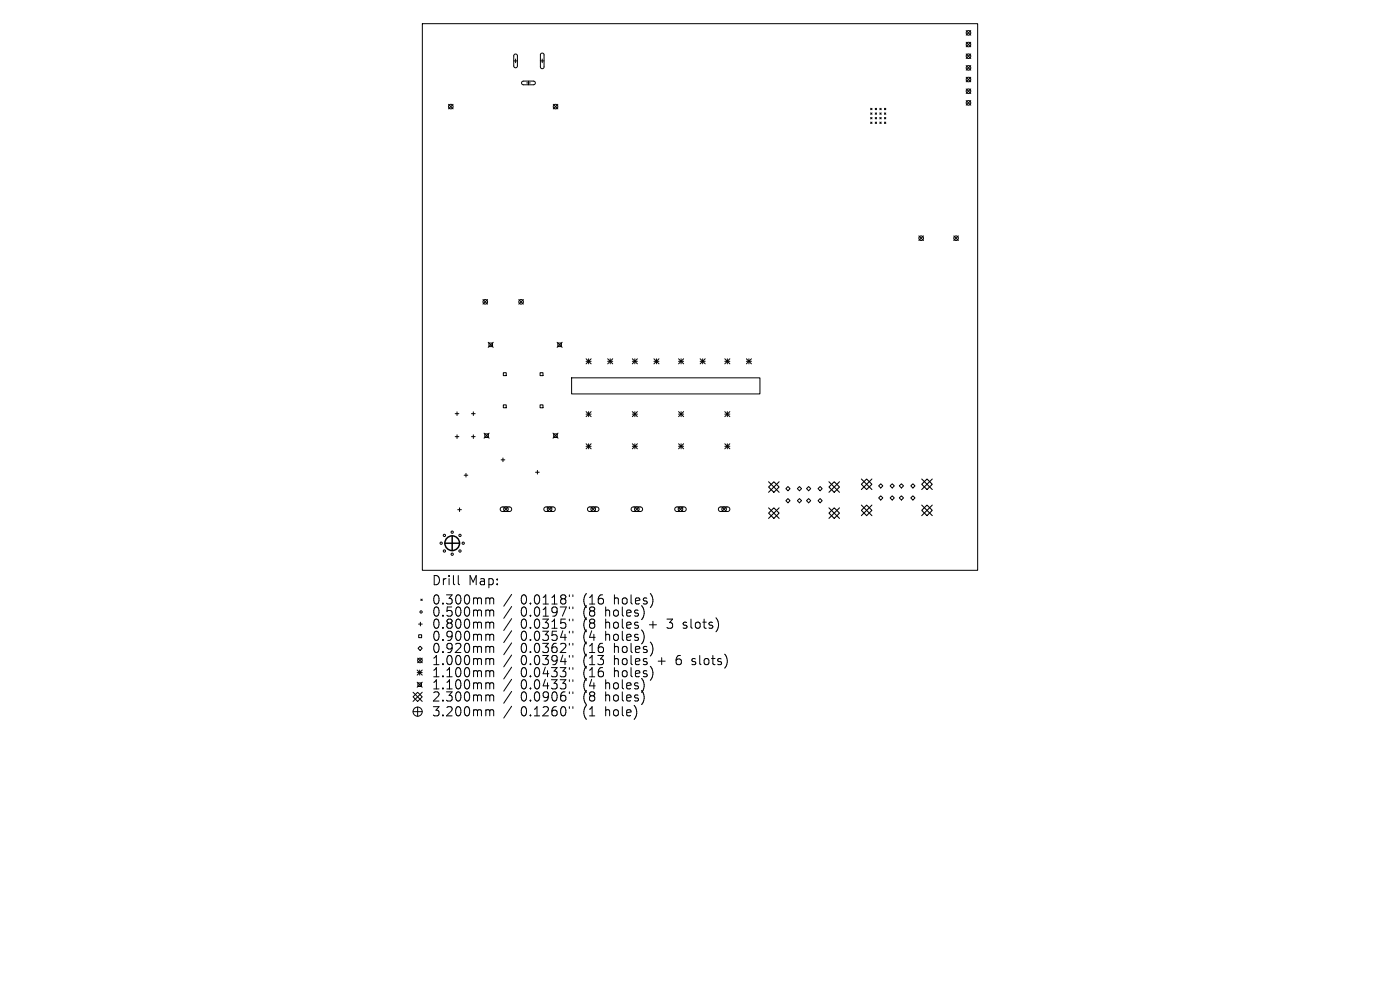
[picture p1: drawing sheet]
<svg xmlns="http://www.w3.org/2000/svg" width="297mm" height="210mm" viewBox="0 0 297 210" stroke-linecap="round" stroke-linejoin="round" font-family="sans-serif">
<defs><g id="words">
<g font-size="2.7">
<text x="91.5" y="124.4">Drill</text>
<text x="99.3" y="124.4">Map:</text>
<text x="91.5" y="128.5">0.300mm</text>
<text x="91.5" y="131.1">0.500mm</text>
<text x="110.5" y="128.5">0.0118&quot;</text>
<text x="110.5" y="131.1">0.0197&quot;</text>
<text x="123.8" y="128.5">(16</text>
<text x="123.8" y="131.1">(8</text>
<text x="128.7" y="131.1">holes)</text>
<text x="130.5" y="128.5">holes)</text>
<text x="91.5" y="133.7">0.800mm</text>
<text x="91.5" y="136.2">0.900mm</text>
<text x="110.5" y="133.7">0.0315&quot;</text>
<text x="110.5" y="136.2">0.0354&quot;</text>
<text x="123.8" y="133.7">(8</text>
<text x="123.8" y="136.2">(4</text>
<text x="128.7" y="133.7">holes</text>
<text x="128.7" y="136.2">holes)</text>
<text x="138.2" y="133.7">+</text>
<text x="142.2" y="133.7">3</text>
<text x="145.8" y="133.7">slots)</text>
<text x="91.5" y="138.8">0.920mm</text>
<text x="91.5" y="141.4">1.000mm</text>
<text x="91.5" y="143.9">1.100mm</text>
<text x="110.5" y="138.8">0.0362&quot;</text>
<text x="110.5" y="141.4">0.0394&quot;</text>
<text x="110.5" y="143.9">0.0433&quot;</text>
<text x="123.8" y="138.8">(16</text>
<text x="123.8" y="141.4">(13</text>
<text x="123.8" y="143.9">(16</text>
<text x="130.5" y="138.8">holes)</text>
<text x="130.5" y="141.4">holes</text>
<text x="130.5" y="143.9">holes)</text>
<text x="140" y="141.4">+</text>
<text x="144.1" y="141.4">6</text>
<text x="147.6" y="141.4">slots)</text>
<text x="91.5" y="146.5">1.100mm</text>
<text x="91.5" y="149.1">2.300mm</text>
<text x="110.5" y="146.5">0.0433&quot;</text>
<text x="110.5" y="149.1">0.0906&quot;</text>
<text x="123.8" y="146.5">(4</text>
<text x="123.8" y="149.1">(8</text>
<text x="128.7" y="146.5">holes)</text>
<text x="128.7" y="149.1">holes)</text>
<text x="91.5" y="152.2">3.200mm</text>
<text x="110.5" y="152.2">0.1260&quot;</text>
<text x="123.8" y="152.2">(1</text>
<text x="128.7" y="152.2">hole)</text>
</g>
</g></defs>
<g fill="none" stroke="#000" stroke-width=".21">
<path d="M89.6 5h117.8v116h-117.8zM109 12.9h.8M109.1 11.6l.4-.1 .3 .3v2.3l-.4 .3-.3-.1-.1-.3zM109.4 12.5v.8M110.8 17.3l2.4-.1 .3 .1 .1 .3-.4 .4h-2.2l-.3-.3zM111.7 17.6h.8M112.1 17.2v.8M114.6 12.9h.8M114.8 11.4l.4-.1 .2 .3v2.6l-.3 .4-.3-.1-.2-.3zM115 12.5v.8M205 6.5l.9 1M205 9l.9 .9"/>
<path d="M205 11.4l.9 1M205 13.9l.9 1M205 16.4l.9 1M205 18.9l.9 .9M205.9 6.5l-.9 1M205.9 9l-.9 .9M205.9 11.4l-.9 1M205.9 13.9l-.9 1M205.9 16.4l-.9 1M205.9 18.9l-.9 .9M95.2 22.1l.9 1M96.1 22.1l-.9 1"/>
<path d="M117.4 22.1l.9 1M118.3 22.1l-.9 1M184.7 23l.3 .3M184.7 24l.3 .2M184.7 24.9l.3 .3M184.7 25.9l.3 .3M185 23l-.3 .3M185 24l-.3 .2M185 24.9l-.3 .3M185 25.9l-.3 .3M185.7 24l.3 .2M185.7 24.9l.3 .3"/>
<path d="M185.7 25.9l.3 .3M185.7 23l.3 .3M186 23l-.3 .3M186 24l-.3 .2M186 24.9l-.3 .3M186 25.9l-.3 .3M186.6 24.9l.3 .3M186.6 25.9l.3 .3M186.6 24l.3 .2M186.6 23l.3 .3M186.9 23l-.3 .3M186.9 24l-.3 .2"/>
<path d="M186.9 24.9l-.3 .3M186.9 25.9l-.3 .3M187.6 25.9l.3 .3M187.6 24.9l.3 .3M187.6 24l.3 .2M187.6 23l.3 .3M187.9 23l-.3 .3M187.9 24l-.3 .2M187.9 24.9l-.3 .3M187.9 25.9l-.3 .3M205 21.3l.9 1M205.9 21.3l-.9 1"/>
<path d="M194.9 50l1 1M195.9 50l-1 1M202.3 50l1 1M203.3 50l-1 1M102.5 63.5l.9 1M103.4 63.5l-.9 1M103.6 72.6l1 1.1M103.7 72.8h.8v.7h-.8zM104.6 72.6l-1 1.1M106.8 79.1h.6v.6h-.6zM110.1 63.5l.9 1M111 63.5l-.9 1"/>
<path d="M114.6 79.1h.6v.6h-.6zM118.2 72.6l1.1 1.1M118.3 72.8h.8v.7h-.8zM119.3 72.6l-1.1 1.1M124.3 76.1l1.1 1.1M124.3 76.6h1.1M124.9 76.1v1.1M125.4 76.1l-1.1 1.1M128.9 76.6h1.1M128.9 76.1l1.1 1.1M129.5 76.1v1.1M130 76.1l-1.1 1.1"/>
<path d="M134.1 76.6h1.1M134.1 76.1l1.1 1.1M134.7 76.1v1.1M135.2 76.1l-1.1 1.1M138.7 76.6h1.1M138.7 76.1l1.1 1.1M139.3 76.1v1.1M139.8 76.1l-1.1 1.1M144 76.6h1M144 76.1l1 1.1M144.5 76.1v1.1M145 76.1l-1 1.1"/>
<path d="M148.5 76.6h1.1M148.5 76.1l1.1 1.1M149.1 76.1v1.1M149.6 76.1l-1.1 1.1M153.8 76.6h1M153.8 76.1l1 1.1M154.3 76.1v1.1M154.8 76.1l-1 1.1M158.3 76.6h1.1M158.3 76.1l1.1 1.1M158.9 76.1v1.1M159.4 76.1l-1.1 1.1"/>
<path d="M96.6 87.8h.7M96.6 92.6h.7M97 87.4v.7M97 92.2v.8M100 87.8h.8M100 92.6h.8M100.4 87.4v.7M100.4 92.2v.8M102.7 91.9l1.1 1.1M102.9 92h.7v.8h-.7zM103.8 91.9l-1.1 1.1M106.3 97.5h.8"/>
<path d="M106.7 97.2v.7M106.8 85.9h.6v.6h-.6zM114 99.8v.8M114.6 85.9h.6v.6h-.6zM117.3 91.9l1.1 1.1M117.5 92h.7v.8h-.7zM118.4 91.9l-1.1 1.1M121.3 80.2h39.9v3.4h-39.9zM124.3 87.3l1.1 1.1M124.3 87.8h1.1M124.3 94.1l1.1 1.1M124.3 94.7h1.1"/>
<path d="M124.9 87.3v1.1M124.9 94.1v1.1M125.4 87.3l-1.1 1.1M125.4 94.1l-1.1 1.1M134.1 87.8h1.1M134.1 94.7h1.1M134.1 87.3l1.1 1.1M134.1 94.1l1.1 1.1M134.7 87.3v1.1M134.7 94.1v1.1M135.2 87.3l-1.1 1.1M135.2 94.1l-1.1 1.1"/>
<path d="M144 87.8h1M144 94.7h1M144 87.3l1 1.1M144 94.1l1 1.1M144.5 87.3v1.1M144.5 94.1v1.1M145 87.3l-1 1.1M145 94.1l-1 1.1M153.8 87.8h1M153.8 94.7h1M153.8 87.3l1 1.1M153.8 94.1l1 1.1"/>
<path d="M154.3 87.3v1.1M154.3 94.1v1.1M154.8 87.3l-1 1.1M154.8 94.1l-1 1.1M97.1 108.1h.8M97.5 107.7v.8M98.5 100.8h.7M98.9 100.4v.8M106.3 107.7l.3-.2h1.5l.4 .2v.4l-.4 .4h-1.6l-.4-.3zM106.8 107.5l1 1M107.8 107.5l-1 1M113.6 100.2h.8"/>
<path d="M115.5 107.7l.3-.2h1.6l.3 .2 .1 .4-.4 .4h-1.6l-.4-.3zM116.1 107.5l1 1M117.1 107.5l-1 1M124.8 107.7l.3-.2h1.6l.3 .2 .1 .4-.4 .4h-1.7l-.4-.4zM125.4 107.5l.9 1M126.3 107.5l-.9 1M134 107.7l.3-.2h1.6l.3 .2 .1 .4-.4 .4h-1.6l-.4-.3zM134.6 107.5l1 1M135.6 107.5l-1 1M143.3 107.7l.3-.2h1.6l.3 .2 .1 .4-.4 .4h-1.7l-.3-.3zM143.9 107.5l.9 1M144.8 107.5l-.9 1"/>
<path d="M152.5 107.7l.3-.2h1.6l.3 .2 .1 .4-.4 .4h-1.6l-.4-.3zM153.1 107.5l1 1M154.1 107.5l-1 1M166.7 103.7l.5-.5 .4 .5-.4 .4zM166.7 106.2l.5-.4 .4 .4-.4 .5zM169.1 103.7l.5-.5 .4 .5-.4 .4zM169.1 106.2l.5-.4 .4 .4-.4 .5zM171.1 103.7l.4-.5 .5 .5-.5 .4zM171.1 106.2l.4-.4 .5 .4-.5 .5zM173.5 103.7l.5-.5 .4 .5-.4 .4zM173.5 106.2l.5-.4 .4 .4-.4 .5zM186.4 103.1l.4-.5 .5 .5-.5 .4z"/>
<path d="M186.4 105.6l.4-.4 .5 .4-.5 .5zM188.8 103.1l.5-.5 .4 .5-.4 .4zM188.8 105.6l.5-.4 .4 .4-.4 .5zM190.8 103.1l.4-.5 .5 .5-.5 .4zM190.8 105.6l.4-.4 .5 .4-.5 .5zM193.2 103.1l.5-.5 .4 .5-.4 .4zM193.2 105.6l.5-.4 .4 .4-.4 .5zM88.6 139.6l1 1M88.7 137.5l.4-.4 .5 .4-.5 .5zM88.8 132.4h.8M88.8 134.6h.6v.7h-.6zM89.2 132v.8"/>
<path d="M89.3 127.1l.3 .3M89.6 127.1l-.3 .3M89.6 139.6l-1 1M97.2 122.1v1.7l.3 .2M103.3 126.8h.3l.3 .3M103.3 129.4h.3l.3 .3M103.3 132l.5 .1 .1 .2M103.3 134.6h.5l.1 .2M103.3 137.1h.3l.3 .3M103.3 139.7h.3l.3 .3M103.9 127.1l.3-.3 .4 .1 .1 1.2M103.9 127.1v1"/>
<path d="M103.9 129.7v1M103.9 132.3v1M103.9 134.8v1M103.9 137.4v1M103.9 140v1M103.9 129.7l.3-.3 .4 .1 .1 1.2M103.9 132.3l.3-.3 .4 .1 .1 1.2M103.9 134.8l.3-.2h.4l.1 1.2M103.9 137.4l.3-.3 .4 .1 .1 1.2M103.9 140l.3-.3 .4 .1 .1 1.2M108.5 126.1l-1.6 2.5M108.5 128.7l-1.6 2.5"/>
<path d="M108.5 131.2l-1.6 2.5M108.5 133.8l-1.6 2.5M108.5 136.4l-1.6 2.5M108.5 139l-1.6 2.5M120.8 126.2v.4M120.8 128.8v.3M120.8 131.3v.4M120.8 133.9v.4M120.8 136.5v.3M120.8 139v.4M121.5 126.2v.4M121.5 128.8v.3"/>
<path d="M121.5 131.3v.4M121.5 133.9v.4M121.5 136.5v.3M121.5 139v.4M144.9 133.2l.2 .1M145 132.1v.4M146.9 139.8v.5M87.6 146.8l2 2M87.6 151h2M88.5 142.1l1.1 1.1M88.5 142.7h1.1M88.5 144.7l1.1 1.1"/>
<path d="M88.6 146.8l1 1-1 1-1-1zM88.6 150v1.9M88.7 144.9h.7v.7h-.7zM89 142.1v1.1M89.6 142.1l-1.1 1.1M89.6 144.7l-1.1 1.1M89.6 146.8l-2 2M103.3 142.3h.3l.3 .2M103.3 144.8h.3l.3 .3M103.3 147.4l.5 .1 .1 .2M103.3 150.6h.5l.1 .2M103.9 142.5v1.1"/>
<path d="M103.9 145.1v1M103.9 147.7v1M103.9 150.8v1.1M103.9 142.5l.3-.2 .4 .1 .1 1.2M103.9 145.1l.3-.3 .4 .1 .1 1.2M103.9 147.7l.3-.3 .4 .1 .1 1.2M103.9 150.8l.3-.2h.4l.1 1.3M108.5 141.5l-1.6 2.5M108.5 144.1l-1.6 2.5M108.5 146.7l-1.6 2.5M108.5 149.8l-1.6 2.5M120.8 141.6v.4"/>
<path d="M120.8 144.2v.4M120.8 146.8v.3M120.8 149.9v.4M121.5 141.6v.4M121.5 144.2v.4M121.5 146.8v.3M121.5 149.9v.4M146.8 140.9l.2 .1"/>
<circle cx="205.5" cy="14.4" r=".49"/>
<circle cx="205.5" cy="16.9" r=".49"/>
<circle cx="205.5" cy="11.9" r=".49"/>
<circle cx="205.5" cy="9.4" r=".49"/>
<circle cx="205.5" cy="19.3" r=".49"/>
<circle cx="205.5" cy="7" r=".49"/>
<circle cx="95.6" cy="22.6" r=".49"/>
<circle cx="117.9" cy="22.6" r=".49"/>
<circle cx="205.5" cy="21.8" r=".49"/>
<circle cx="195.4" cy="50.5" r=".49"/>
<circle cx="202.8" cy="50.5" r=".49"/>
<circle cx="102.9" cy="64" r=".49"/>
<circle cx="110.5" cy="64" r=".49"/>
<circle cx="93.6" cy="115.2" r=".24"/>
<circle cx="94.3" cy="116.9" r=".24"/>
<circle cx="94.3" cy="113.6" r=".24"/>
<circle cx="95.9" cy="117.6" r=".24"/>
<circle cx="95.9" cy="112.9" r=".24"/>
<circle cx="97.6" cy="116.9" r=".24"/>
<circle cx="97.6" cy="113.6" r=".24"/>
<circle cx="98.3" cy="115.2" r=".24"/>
<circle cx="107.3" cy="108" r=".49"/>
<circle cx="116.6" cy="108" r=".49"/>
<circle cx="125.8" cy="108" r=".49"/>
<circle cx="135.1" cy="108" r=".49"/>
<circle cx="144.4" cy="108" r=".49"/>
<circle cx="153.6" cy="108" r=".49"/>
<circle cx="89.3" cy="129.8" r=".24"/>
<circle cx="88.6" cy="151" r=".97"/>
<circle cx="89.1" cy="140.1" r=".49"/>
</g>
<g fill="none" stroke="#000" stroke-width=".22">
<path d="M163 108.8l1.2-1.1 1.1 1.1-1.1 1.2zM163 102.2l2.3 2.2M163 107.7l2.3 2.3M164.2 102.2l1.1 1.1-1.1 1.1-1.2-1.1zM165.3 102.2l-2.3 2.2M165.3 107.7l-2.3 2.3M175.9 103.3l1.1-1.1 1.1 1.1-1.1 1.1zM175.9 108.8l1.1-1.1 1.1 1.1-1.1 1.2zM175.9 102.2l2.2 2.2M175.9 107.7l2.2 2.3M178.1 102.2l-2.2 2.2M178.1 107.7l-2.2 2.3"/>
<path d="M182.7 102.7l1.2-1.1 1.1 1.1-1.1 1.1zM182.7 108.3l1.2-1.2 1.1 1.2-1.1 1.1zM182.7 101.6l2.3 2.2M182.7 107.1l2.3 2.3M185 101.6l-2.3 2.2M185 107.1l-2.3 2.3M195.5 102.7l1.2-1.1 1.1 1.1-1.1 1.1zM195.5 108.3l1.2-1.2 1.1 1.2-1.1 1.1zM195.5 101.6l2.3 2.2M195.5 107.1l2.3 2.3M197.8 101.6l-2.3 2.2M197.8 107.1l-2.3 2.3"/>
</g>
<g fill="none" stroke="#000" stroke-width=".31">
<path d="M94.4 115.2h3.1M95.9 113.7v3.1"/>
<circle cx="95.9" cy="115.2" r="1.56"/>
</g>
<use href="#words"/>
</svg>
